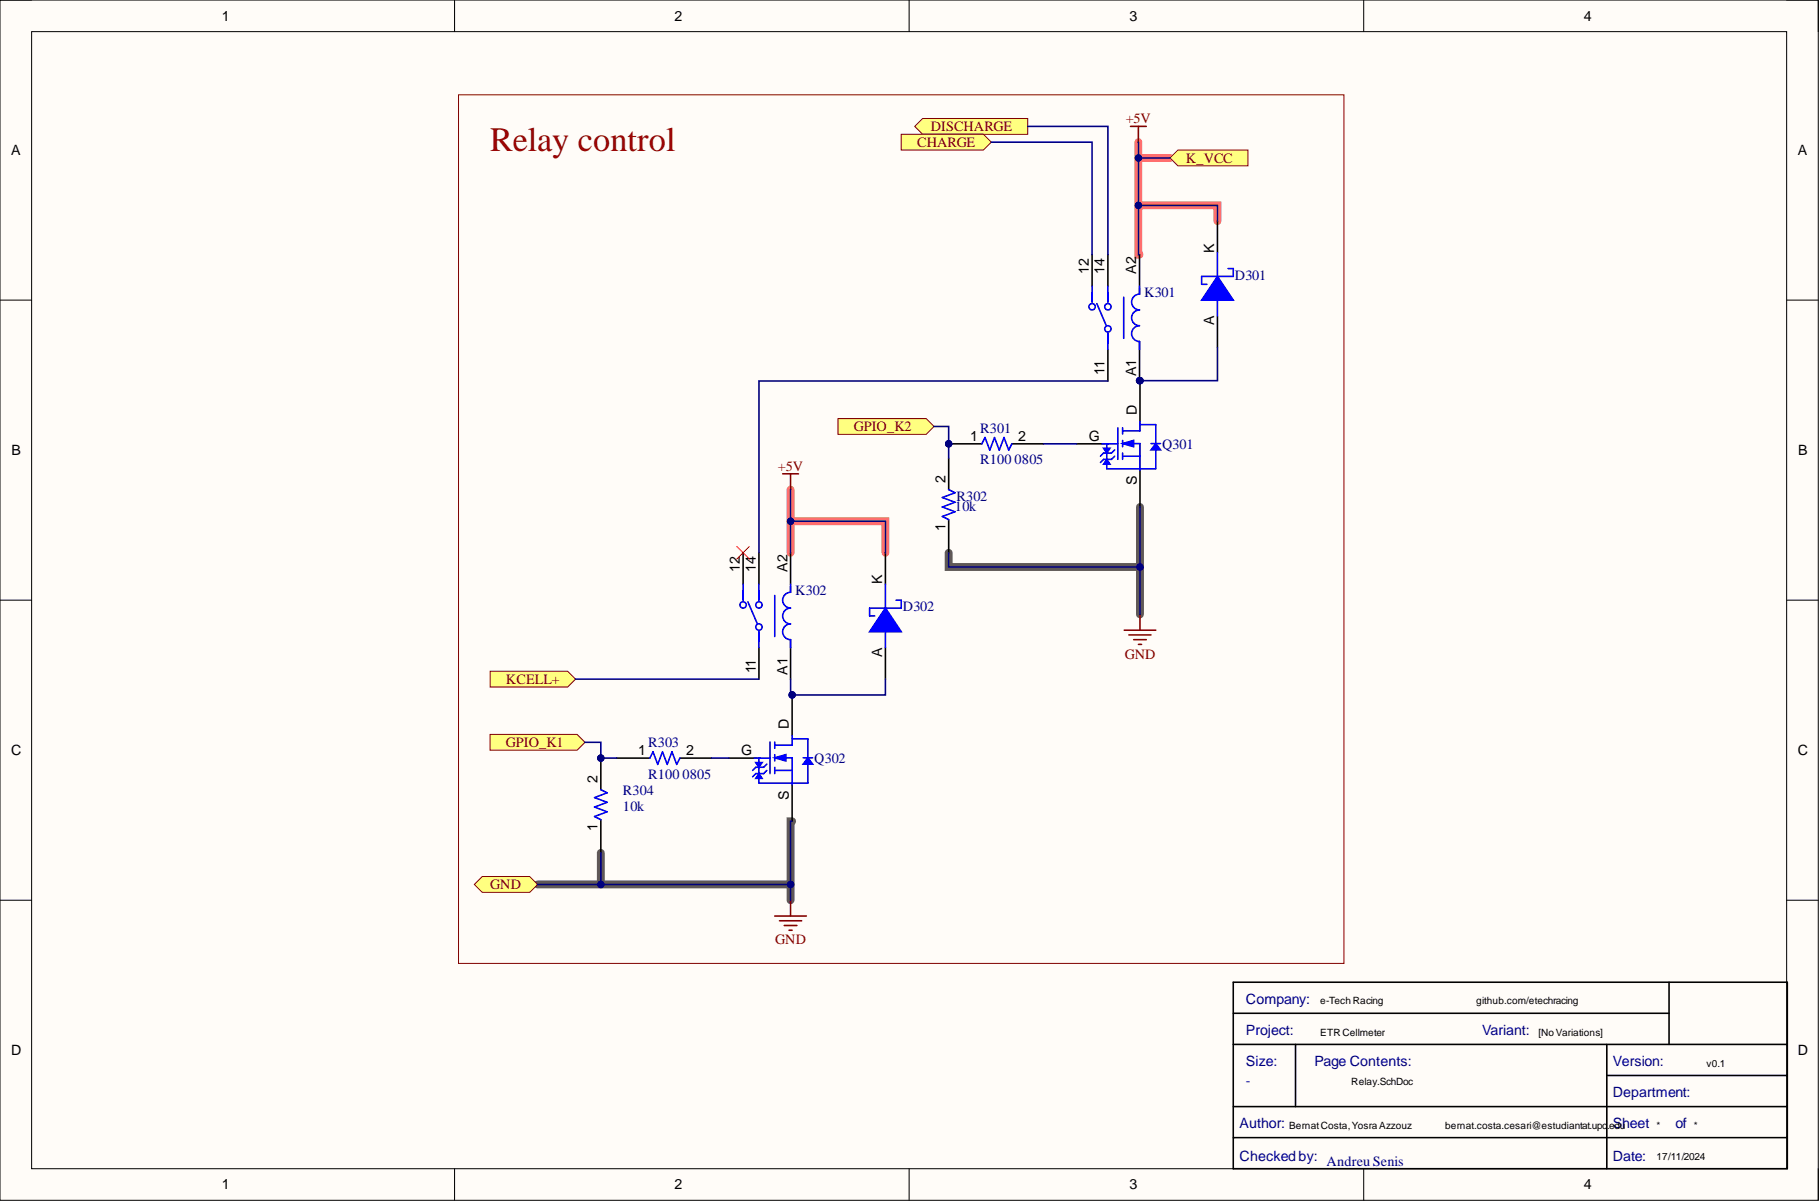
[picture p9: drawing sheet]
<svg xmlns="http://www.w3.org/2000/svg" width="292mm" height="193mm" viewBox="0 0 292 193" stroke-linecap="round" stroke-linejoin="round" font-family="sans-serif">
<defs><g id="words">
<text font-size="5.5" fill="#980000" x="78.7" y="24.2">Relay control</text>
<g font-size="2.3">
<text x="35.6" y="3.3">1</text>
<text x="108.3" y="3.3">2</text>
<text x="181.3" y="3.3">3</text>
<text x="254.2" y="3.3">4</text>
<text x="1.8" y="24.9">A</text>
<text x="288.5" y="24.9">A</text>
<text x="194.9" y="40.6" transform="rotate(-90 194.9 40.6)">K</text>
<text x="174.8" y="44" transform="rotate(-90 174.8 44)">12</text>
<text x="177.3" y="44" transform="rotate(-90 177.3 44)">14</text>
<text x="182.4" y="44" transform="rotate(-90 182.4 44)">A2</text>
<text x="194.9" y="52.2" transform="rotate(-90 194.9 52.2)">A</text>
<text x="177.3" y="60.2" transform="rotate(-90 177.3 60.2)">11</text>
<text x="182.4" y="60.4" transform="rotate(-90 182.4 60.4)">A1</text>
<text x="155.7" y="70.7">1</text>
<text x="163.4" y="70.7">2</text>
<text x="174.8" y="70.7">G</text>
<text x="182.5" y="66.6" transform="rotate(-90 182.5 66.6)">D</text>
<text x="1.9" y="73">B</text>
<text x="151.7" y="77.6" transform="rotate(-90 151.7 77.6)">2</text>
<text x="182.5" y="77.9" transform="rotate(-90 182.5 77.9)">S</text>
<text x="288.6" y="73">B</text>
<text x="151.7" y="85.3" transform="rotate(-90 151.7 85.3)">1</text>
<text x="118.8" y="91.8" transform="rotate(-90 118.8 91.8)">12</text>
<text x="121.3" y="91.8" transform="rotate(-90 121.3 91.8)">14</text>
<text x="126.4" y="91.8" transform="rotate(-90 126.4 91.8)">A2</text>
<text x="141.6" y="93.8" transform="rotate(-90 141.6 93.8)">K</text>
<text x="141.6" y="105.5" transform="rotate(-90 141.6 105.5)">A</text>
<text x="121.3" y="108.1" transform="rotate(-90 121.3 108.1)">11</text>
<text x="126.4" y="108.4" transform="rotate(-90 126.4 108.4)">A1</text>
<text x="126.6" y="117.1" transform="rotate(-90 126.6 117.1)">D</text>
<text x="1.8" y="121.2">C</text>
<text x="95.9" y="125.8" transform="rotate(-90 95.9 125.8)">2</text>
<text x="102.4" y="121.2">1</text>
<text x="110.1" y="121.2">2</text>
<text x="118.9" y="121.2">G</text>
<text x="288.5" y="121.2">C</text>
<text x="126.6" y="128.4" transform="rotate(-90 126.6 128.4)">S</text>
<text x="95.9" y="133.5" transform="rotate(-90 95.9 133.5)">1</text>
<text x="1.8" y="169.4">D</text>
<text x="288.5" y="169.4">D</text>
<text x="35.6" y="190.9">1</text>
<text x="108.3" y="190.9">2</text>
<text x="181.3" y="190.9">3</text>
<text x="254.2" y="190.9">4</text>
</g>
<g font-size="2.3" fill="#800000">
<text x="147.2" y="23.6">CHARGE</text>
<text x="149.4" y="21.1">DISCHARGE</text>
<text x="180.7" y="19.8">+5V</text>
<text x="190.3" y="26.1">K_VCC</text>
<text x="137" y="69.2">GPIO_K2</text>
<text x="124.8" y="75.6">+5V</text>
<text x="180.5" y="105.7">GND</text>
<text x="81.2" y="109.8">KCELL+</text>
<text x="81.2" y="119.9">GPIO_K1</text>
<text x="78.7" y="142.8">GND</text>
<text x="124.4" y="151.6">GND</text>
</g>
<g font-size="2.3" fill="#000080">
<text x="183.6" y="47.8">K301</text>
<text x="198.2" y="44.9">D301</text>
<text x="157.3" y="69.5">R301</text>
<text x="157.3" y="74.5">R100</text>
<text x="162.8" y="74.5">0805</text>
<text x="186.5" y="72">Q301</text>
<text x="153.3" y="82.1">10k</text>
<text x="153.5" y="80.4">R302</text>
<text x="127.6" y="95.6">K302</text>
<text x="144.9" y="98.1">D302</text>
<text x="104" y="119.9">R303</text>
<text x="104" y="125">R100</text>
<text x="109.5" y="125">0805</text>
<text x="130.7" y="122.5">Q302</text>
<text x="100" y="130.2">10k</text>
<text x="100" y="127.7">R304</text>
<text x="200" y="161.2">Company:</text>
<text x="200" y="166.2">Project:</text>
<text x="237.9" y="166.2">Variant:</text>
<text x="200" y="171.1">Size:</text>
<text x="211" y="171.1">Page Contents:</text>
<text x="258.8" y="171.1">Version:</text>
<text x="200" y="174.2">-</text>
<text x="258.8" y="176.1">Department:</text>
<text x="198.9" y="181.1">Author:</text>
<text x="258.8" y="181.1">Sheet</text>
<text x="268.9" y="181.1">of</text>
<text x="198.9" y="186.4">Checked by:</text>
<text x="212.9" y="187.1">Andreu Senis</text>
<text x="258.8" y="186.4">Date:</text>
</g>
<g font-size="1.6">
<text x="211.9" y="161.3">e-Tech Racing</text>
<text x="236.9" y="161.3">github.com/etechracing</text>
<text x="211.9" y="166.2">ETR Cellmeter</text>
<text x="246.9" y="166.2">[No Variations]</text>
<text x="273.9" y="171.2">v0.1</text>
<text x="216.9" y="174.2">Relay.SchDoc</text>
<text x="206.9" y="181.2">BernatCosta,Yosra Azzouz</text>
<text x="231.9" y="181.3">bernat.costa.cesari@estudiantat.upc</text>
<text x="257.9" y="181.3">.edu</text>
<text x="265.9" y="181.2">*</text>
<text x="271.9" y="181.2">*</text>
<text x="265.9" y="186.2">17/11/2024</text>
</g>
</g></defs>
<path d="M0 0h291.8v192.7h-291.8z" fill-rule="evenodd" fill="#fffcf8"/>
<path d="M0 0h291.8v192.7h-291.8z" fill="none" stroke="#000" stroke-width=".16"/>
<path d="M5.1 5.1h281.6v182.5h-281.6z" fill-rule="evenodd" fill="#fffcf8"/>
<g fill="none" stroke="#000" stroke-width=".16">
<path d="M0 0h5.1M5.1 5.1h281.6v182.5h-281.6zM73 0v5.1M145.9 0v5.1M218.9 0v5.1M286.7 0h5.1v5.1M0 48.2h5.1M286.7 48.2h5.1M0 96.4h5.1M286.7 96.4h5.1M0 144.5h5.1M286.7 144.5h5.1"/>
<path d="M73 187.6v5.1M145.9 187.6v5.1M218.9 187.6v5.1M291.8 187.6v5.1"/>
</g>
<path d="M182.7 22.8v18.1h.2M182.7 33h12.7v2.5M182.7 25.4h5.1M126.9 78.6v10.1M126.9 83.7h15.2v5" fill="none" stroke="#ff6e6e" stroke-width="1.3"/>
<path d="M152.3 88.7v2.3h30.7M183 81.4v17.2M96.4 136.9v5.1M127.1 131.8h-.2v12.7M86.3 142h40.6" fill="none" stroke="#605857" stroke-width="1.3"/>
<g fill="none" stroke="#000" stroke-width=".25">
<path d="M175.3 40.9v5.1M177.8 40.9v5.1M177.8 56.1v5.1M182.9 40.9v5.1M182.9 56.1v5.1M119.3 88.7v5.1M121.8 88.7v5.1M126.9 88.7v5.1M121.8 104v5M126.9 104v5M197.9 157.7h89v29.9h-89zM267.9 157.7v10"/>
<path d="M197.9 177.7h89M197.9 167.7h89M197.9 162.7h70M207.9 167.7v10M257.9 167.7v19.9M257.9 172.7h29M197.9 182.6h89"/>
</g>
<g fill="none" stroke="#00f" stroke-width=".25">
<path d="M175.3 46v2.5M176 48.7l1.6 3.6M177.8 46v2.5M177.8 53.6v2.5M180.3 47.7v6.6M182.9 46v1.2a1.27 1.27 0 0 0-1.3 1.3 1.27 1.27 0 0 0 1.3 1.3 1.27 1.27 0 0 0-1.3 1.2 1.27 1.27 0 0 0 1.3 1.3 1.27 1.27 0 0 0-1.3 1.3 1.27 1.27 0 0 0 1.3 1.2v1.3M119.3 93.8v2.6M120 96.6l1.6 3.6M121.8 93.8v2.6M124.3 95.6v6.6M126.9 93.8v1.3a1.27 1.27 0 0 0-1.3 1.3 1.27 1.27 0 0 0 1.3 1.2 1.27 1.27 0 0 0-1.3 1.3 1.27 1.27 0 0 0 1.3 1.3 1.27 1.27 0 0 0-1.3 1.2 1.27 1.27 0 0 0 1.3 1.3v1.3M121.8 101.4v2.6"/>
<circle cx="175.3" cy="49.2" r=".51"/>
<circle cx="177.8" cy="52.8" r=".51"/>
<circle cx="177.8" cy="49.2" r=".51"/>
<circle cx="119.3" cy="97.1" r=".51"/>
<circle cx="121.8" cy="97.1" r=".51"/>
<circle cx="121.8" cy="100.7" r=".51"/>
</g>
<path d="M134.5 67.2h14.1l1.3 1.3-1.3 1.2h-14.1z" fill-rule="evenodd" fill="#ffff80"/>
<path d="M134.5 67.2h14.1l1.3 1.3-1.3 1.2h-14.1z" fill="none" stroke="#800000" stroke-width=".16"/>
<path d="M183 98.6v2.6M180.4 101.2h5.1M181.2 101.9h3.5M181.9 102.7h2.1M182.7 103.5h.5" fill="none" stroke="#800000" stroke-width=".25"/>
<path d="M146.8 20.3l1.3-1.3h16.8v2.6h-16.8z" fill-rule="evenodd" fill="#ffff80"/>
<path d="M146.8 20.3l1.3-1.3h16.8v2.6h-16.8z" fill="none" stroke="#800000" stroke-width=".16"/>
<path d="M144.6 21.6h13.2l1.3 1.2-1.3 1.3h-13.2z" fill-rule="evenodd" fill="#ffff80"/>
<path d="M144.6 21.6h13.2l1.3 1.2-1.3 1.3h-13.2z" fill="none" stroke="#800000" stroke-width=".16"/>
<circle cx="183" cy="61.1" r=".51" fill="#000080"/>
<circle cx="183" cy="61.1" r=".51" fill="none" stroke="#000080" stroke-width=".16"/>
<path d="M172.8 71.3h4.5M183 61.1v6.5M183 75.5v5.9" fill="none" stroke="#000" stroke-width=".25"/>
<circle cx="183" cy="61.1" r=".51" fill="#000080"/>
<circle cx="183" cy="61.1" r=".51" fill="none" stroke="#000080" stroke-width=".16"/>
<path d="M176.9 71.3h2.5M179.4 68.7v5M180.2 68.7v1M180.2 70.7v1M180.2 72.7v1M180.2 71.2h2.8v4.3M180.2 73.2h2.8M183 67.7v1.5h-2.8" fill="none" stroke="#00f" stroke-width=".25"/>
<path d="M180.2 71.2l1.7-.5v1z" fill="#00f"/>
<path d="M177.9 71.3h-.3v4h5.4M180.2 71.2l1.7-.5v1z" fill="none" stroke="#00f" stroke-width=".25"/>
<path d="M177.1 72h1l-.5 .7z" fill="#00f"/>
<path d="M177.1 72h1l-.5 .7z" fill="none" stroke="#00f" stroke-width=".25"/>
<path d="M177.6 73.7l.5 .8h-1z" fill="#00f"/>
<path d="M177.6 73.7l.5 .8h-1zM178.9 73.2l-.5 .5h-1.3l-.5 .6M178.9 72.2l-.5 .5h-1.3l-.5 .5M183 68.2h2.5v7.1h-2.5M184.7 71.2h1.6" fill="none" stroke="#00f" stroke-width=".25"/>
<path d="M185.5 71.2l.8 1h-1.6z" fill="#00f"/>
<path d="M192.9 44.4h5M195.4 40.6v5M195.4 48.2v2.5M185.5 71.2l.8 1h-1.6z" fill="none" stroke="#00f" stroke-width=".25"/>
<path d="M195.4 35.5v5.1M195.4 50.7v5.1" fill="none" stroke="#000" stroke-width=".25"/>
<path d="M195.4 44.4l2.5 3.8h-5z" fill="#00f"/>
<path d="M192.9 44.4v1.2M192.9 45.6h.8M195.4 44.4l2.5 3.8h-5zM197.1 43.1h.8v1.3M152.3 78.6l1 .5-2.1 .8 2.1 .7-2.1 .8 2.1 .8-2.1 .7 1.1 .5" fill="none" stroke="#00f" stroke-width=".25"/>
<path d="M152.3 73.5v5.1M152.3 83.4v5.3" fill="none" stroke="#000" stroke-width=".25"/>
<path d="M78.7 117.9h13.9l1.3 1.3-1.3 1.2h-13.9z" fill-rule="evenodd" fill="#ffff80"/>
<path d="M78.7 117.9h13.9l1.3 1.3-1.3 1.2h-13.9z" fill="none" stroke="#800000" stroke-width=".16"/>
<path d="M124.3 147.1h5.1M125.1 147.8h3.6M125.9 148.6h2M126.6 149.3h.5M126.9 144.5v2.6" fill="none" stroke="#800000" stroke-width=".25"/>
<circle cx="127.1" cy="111.6" r=".51" fill="#000080"/>
<circle cx="127.1" cy="111.6" r=".51" fill="none" stroke="#000080" stroke-width=".16"/>
<path d="M127.1 111.6v6.5M117 121.7h4.5M127.1 126v5.8" fill="none" stroke="#000" stroke-width=".25"/>
<circle cx="127.1" cy="111.6" r=".51" fill="#000080"/>
<circle cx="127.1" cy="111.6" r=".51" fill="none" stroke="#000080" stroke-width=".16"/>
<path d="M123.6 119.1v5.1M124.3 119.1v1M127.1 118.1v1.5h-2.8M121 121.7h2.6M124.3 121.2v1M124.3 123.2v1M124.3 121.7h2.8v4.3M124.3 123.7h2.8" fill="none" stroke="#00f" stroke-width=".25"/>
<path d="M124.3 121.7l1.8-.5v1z" fill="#00f"/>
<path d="M122.1 121.7h-.3v4h5.3M124.3 121.7l1.8-.5v1z" fill="none" stroke="#00f" stroke-width=".25"/>
<path d="M121.3 122.4h1l-.5 .8z" fill="#00f"/>
<path d="M121.3 122.4h1l-.5 .8z" fill="none" stroke="#00f" stroke-width=".25"/>
<path d="M121.8 124.2l.5 .8h-1z" fill="#00f"/>
<path d="M127.1 118.6h2.6v7.1h-2.6M121.8 124.2l.5 .8h-1zM123.1 123.7l-.5 .5h-1.3l-.5 .5M123.1 122.7l-.5 .5h-1.3l-.5 .5M128.9 121.7h1.5" fill="none" stroke="#00f" stroke-width=".25"/>
<path d="M129.7 121.7l.7 1h-1.5z" fill="#00f"/>
<path d="M129.7 121.7l.7 1h-1.5z" fill="none" stroke="#00f" stroke-width=".25"/>
<circle cx="96.4" cy="121.7" r=".51" fill="#000080"/>
<circle cx="96.4" cy="121.7" r=".51" fill="none" stroke="#000080" stroke-width=".16"/>
<path d="M96.4 121.7v5.1M96.4 131.6v5.3" fill="none" stroke="#000" stroke-width=".25"/>
<circle cx="96.4" cy="121.7" r=".51" fill="#000080"/>
<circle cx="96.4" cy="121.7" r=".51" fill="none" stroke="#000080" stroke-width=".16"/>
<path d="M96.4 126.8l1 .5-2 .7 2 .8-2 .8 2 .7-2 .8 1 .5" fill="none" stroke="#00f" stroke-width=".25"/>
<path d="M181.4 20.3h2.6M182.7 20.3v2.5" fill="none" stroke="#800000" stroke-width=".25"/>
<path d="M118.3 87.7l2 2.1M120.3 87.7l-2 2.1" fill="none" stroke="#f00" stroke-width=".16"/>
<path d="M78.7 107.8h12.4l1.3 1.2-1.3 1.3h-12.4z" fill-rule="evenodd" fill="#ffff80"/>
<path d="M78.7 107.8h12.4l1.3 1.2-1.3 1.3h-12.4z" fill="none" stroke="#800000" stroke-width=".16"/>
<path d="M125.6 76.1h2.5M126.9 76.1v2.5" fill="none" stroke="#800000" stroke-width=".25"/>
<path d="M142.1 88.7v5.1M142.1 104v5" fill="none" stroke="#000" stroke-width=".25"/>
<path d="M139.6 97.6h5M142.1 93.8v5.1M142.1 101.4v2.6" fill="none" stroke="#00f" stroke-width=".25"/>
<path d="M142.1 97.6l2.5 3.8h-5z" fill="#00f"/>
<path d="M139.6 97.6v1.3M139.6 98.9h.8M142.1 97.6l2.5 3.8h-5zM143.8 96.4h.8v1.2" fill="none" stroke="#00f" stroke-width=".25"/>
<path d="M73.6 15.2h142.1v139.5h-142.1z" fill="none" stroke="#800000" stroke-width=".16"/>
<path d="M76.1 142l1.3-1.3h7.6l1.3 1.3-1.3 1.3h-7.6z" fill-rule="evenodd" fill="#ffff80"/>
<path d="M76.1 142l1.3-1.3h7.6l1.3 1.3-1.3 1.3h-7.6z" fill="none" stroke="#800000" stroke-width=".16"/>
<path d="M99 121.7h5.3M109.1 121.7h5.1" fill="none" stroke="#000" stroke-width=".25"/>
<path d="M104.3 121.7l.5-1 .8 2 .7-2 .8 2 .7-2 .8 2 .5-1" fill="none" stroke="#00f" stroke-width=".25"/>
<path d="M187.8 25.4l1.3-1.3h11.2v2.5h-11.2z" fill-rule="evenodd" fill="#ffff80"/>
<path d="M187.8 25.4l1.3-1.3h11.2v2.5h-11.2z" fill="none" stroke="#800000" stroke-width=".16"/>
<circle cx="152.3" cy="71.3" r=".51" fill="#000080"/>
<circle cx="152.3" cy="71.3" r=".51" fill="none" stroke="#000080" stroke-width=".16"/>
<path d="M152.3 71.3h5.3" fill="none" stroke="#000" stroke-width=".25"/>
<circle cx="152.3" cy="71.3" r=".51" fill="#000080"/>
<circle cx="152.3" cy="71.3" r=".51" fill="none" stroke="#000080" stroke-width=".16"/>
<path d="M162.4 71.3h5.1" fill="none" stroke="#000" stroke-width=".25"/>
<path d="M157.6 71.3l.5-1.1 .8 2.1 .7-2.1 .8 2.1 .7-2.1 .8 2.1 .5-1" fill="none" stroke="#00f" stroke-width=".25"/>
<path d="M195.4 55.8v5.3h-12.6" fill="none" stroke="#000080" stroke-width=".25"/>
<circle cx="182.9" cy="61.1" r=".51" fill="#000080"/>
<circle cx="182.9" cy="61.1" r=".51" fill="none" stroke="#000080" stroke-width=".16"/>
<circle cx="183" cy="61.1" r=".51" fill="#000080"/>
<circle cx="183" cy="61.1" r=".51" fill="none" stroke="#000080" stroke-width=".16"/>
<path d="M164.9 20.3h12.9v20.6M182.7 22.8v18.1h.2" fill="none" stroke="#000080" stroke-width=".25"/>
<circle cx="182.7" cy="25.4" r=".51" fill="#000080"/>
<circle cx="182.7" cy="25.4" r=".51" fill="none" stroke="#000080" stroke-width=".16"/>
<circle cx="182.7" cy="33" r=".51" fill="#000080"/>
<circle cx="182.7" cy="33" r=".51" fill="none" stroke="#000080" stroke-width=".16"/>
<path d="M182.7 33h12.7v2.5" fill="none" stroke="#000080" stroke-width=".25"/>
<circle cx="182.7" cy="33" r=".51" fill="#000080"/>
<circle cx="182.7" cy="33" r=".51" fill="none" stroke="#000080" stroke-width=".16"/>
<path d="M126.9 78.6v10.1M177.8 61.2h-56v27.5" fill="none" stroke="#000080" stroke-width=".25"/>
<circle cx="126.9" cy="83.7" r=".51" fill="#000080"/>
<circle cx="126.9" cy="83.7" r=".51" fill="none" stroke="#000080" stroke-width=".16"/>
<path d="M126.9 83.7h15.2v5" fill="none" stroke="#000080" stroke-width=".25"/>
<circle cx="126.9" cy="83.7" r=".51" fill="#000080"/>
<circle cx="126.9" cy="83.7" r=".51" fill="none" stroke="#000080" stroke-width=".16"/>
<path d="M159.1 22.8h16.2v18.1M183 81.4v17.2" fill="none" stroke="#000080" stroke-width=".25"/>
<circle cx="183" cy="91" r=".51" fill="#000080"/>
<circle cx="183" cy="91" r=".51" fill="none" stroke="#000080" stroke-width=".16"/>
<path d="M152.3 88.7v2.3h30.7" fill="none" stroke="#000080" stroke-width=".25"/>
<circle cx="183" cy="91" r=".51" fill="#000080"/>
<circle cx="183" cy="91" r=".51" fill="none" stroke="#000080" stroke-width=".16"/>
<path d="M182.9 61.1v.1" fill="none" stroke="#000080" stroke-width=".25"/>
<circle cx="182.9" cy="61.1" r=".51" fill="#000080"/>
<circle cx="182.9" cy="61.1" r=".51" fill="none" stroke="#000080" stroke-width=".16"/>
<path d="M92.4 109h29.4M86.3 142h40.6" fill="none" stroke="#000080" stroke-width=".25"/>
<circle cx="96.4" cy="142" r=".51" fill="#000080"/>
<circle cx="96.4" cy="142" r=".51" fill="none" stroke="#000080" stroke-width=".16"/>
<circle cx="126.9" cy="142" r=".51" fill="#000080"/>
<circle cx="126.9" cy="142" r=".51" fill="none" stroke="#000080" stroke-width=".16"/>
<path d="M96.4 136.9v5.1" fill="none" stroke="#000080" stroke-width=".25"/>
<circle cx="96.4" cy="142" r=".51" fill="#000080"/>
<circle cx="96.4" cy="142" r=".51" fill="none" stroke="#000080" stroke-width=".16"/>
<path d="M93.9 119.2h2.5v2.5h2.6" fill="none" stroke="#000080" stroke-width=".25"/>
<circle cx="96.4" cy="121.7" r=".51" fill="#000080"/>
<circle cx="96.4" cy="121.7" r=".51" fill="none" stroke="#000080" stroke-width=".16"/>
<path d="M114.2 121.7h2.8M127.1 131.8h-.2v12.7" fill="none" stroke="#000080" stroke-width=".25"/>
<circle cx="126.9" cy="142" r=".51" fill="#000080"/>
<circle cx="126.9" cy="142" r=".51" fill="none" stroke="#000080" stroke-width=".16"/>
<path d="M126.9 109v2.6h15.2v-2.6" fill="none" stroke="#000080" stroke-width=".25"/>
<circle cx="127.1" cy="111.6" r=".51" fill="#000080"/>
<circle cx="127.1" cy="111.6" r=".51" fill="none" stroke="#000080" stroke-width=".16"/>
<path d="M182.7 25.4h5.1" fill="none" stroke="#000080" stroke-width=".25"/>
<circle cx="182.7" cy="25.4" r=".51" fill="#000080"/>
<circle cx="182.7" cy="25.4" r=".51" fill="none" stroke="#000080" stroke-width=".16"/>
<path d="M149.9 68.5h2.4v5M167.5 71.3h5.3" fill="none" stroke="#000080" stroke-width=".25"/>
<circle cx="152.3" cy="71.3" r=".51" fill="#000080"/>
<circle cx="152.3" cy="71.3" r=".51" fill="none" stroke="#000080" stroke-width=".16"/>
<use href="#words"/>
</svg>
